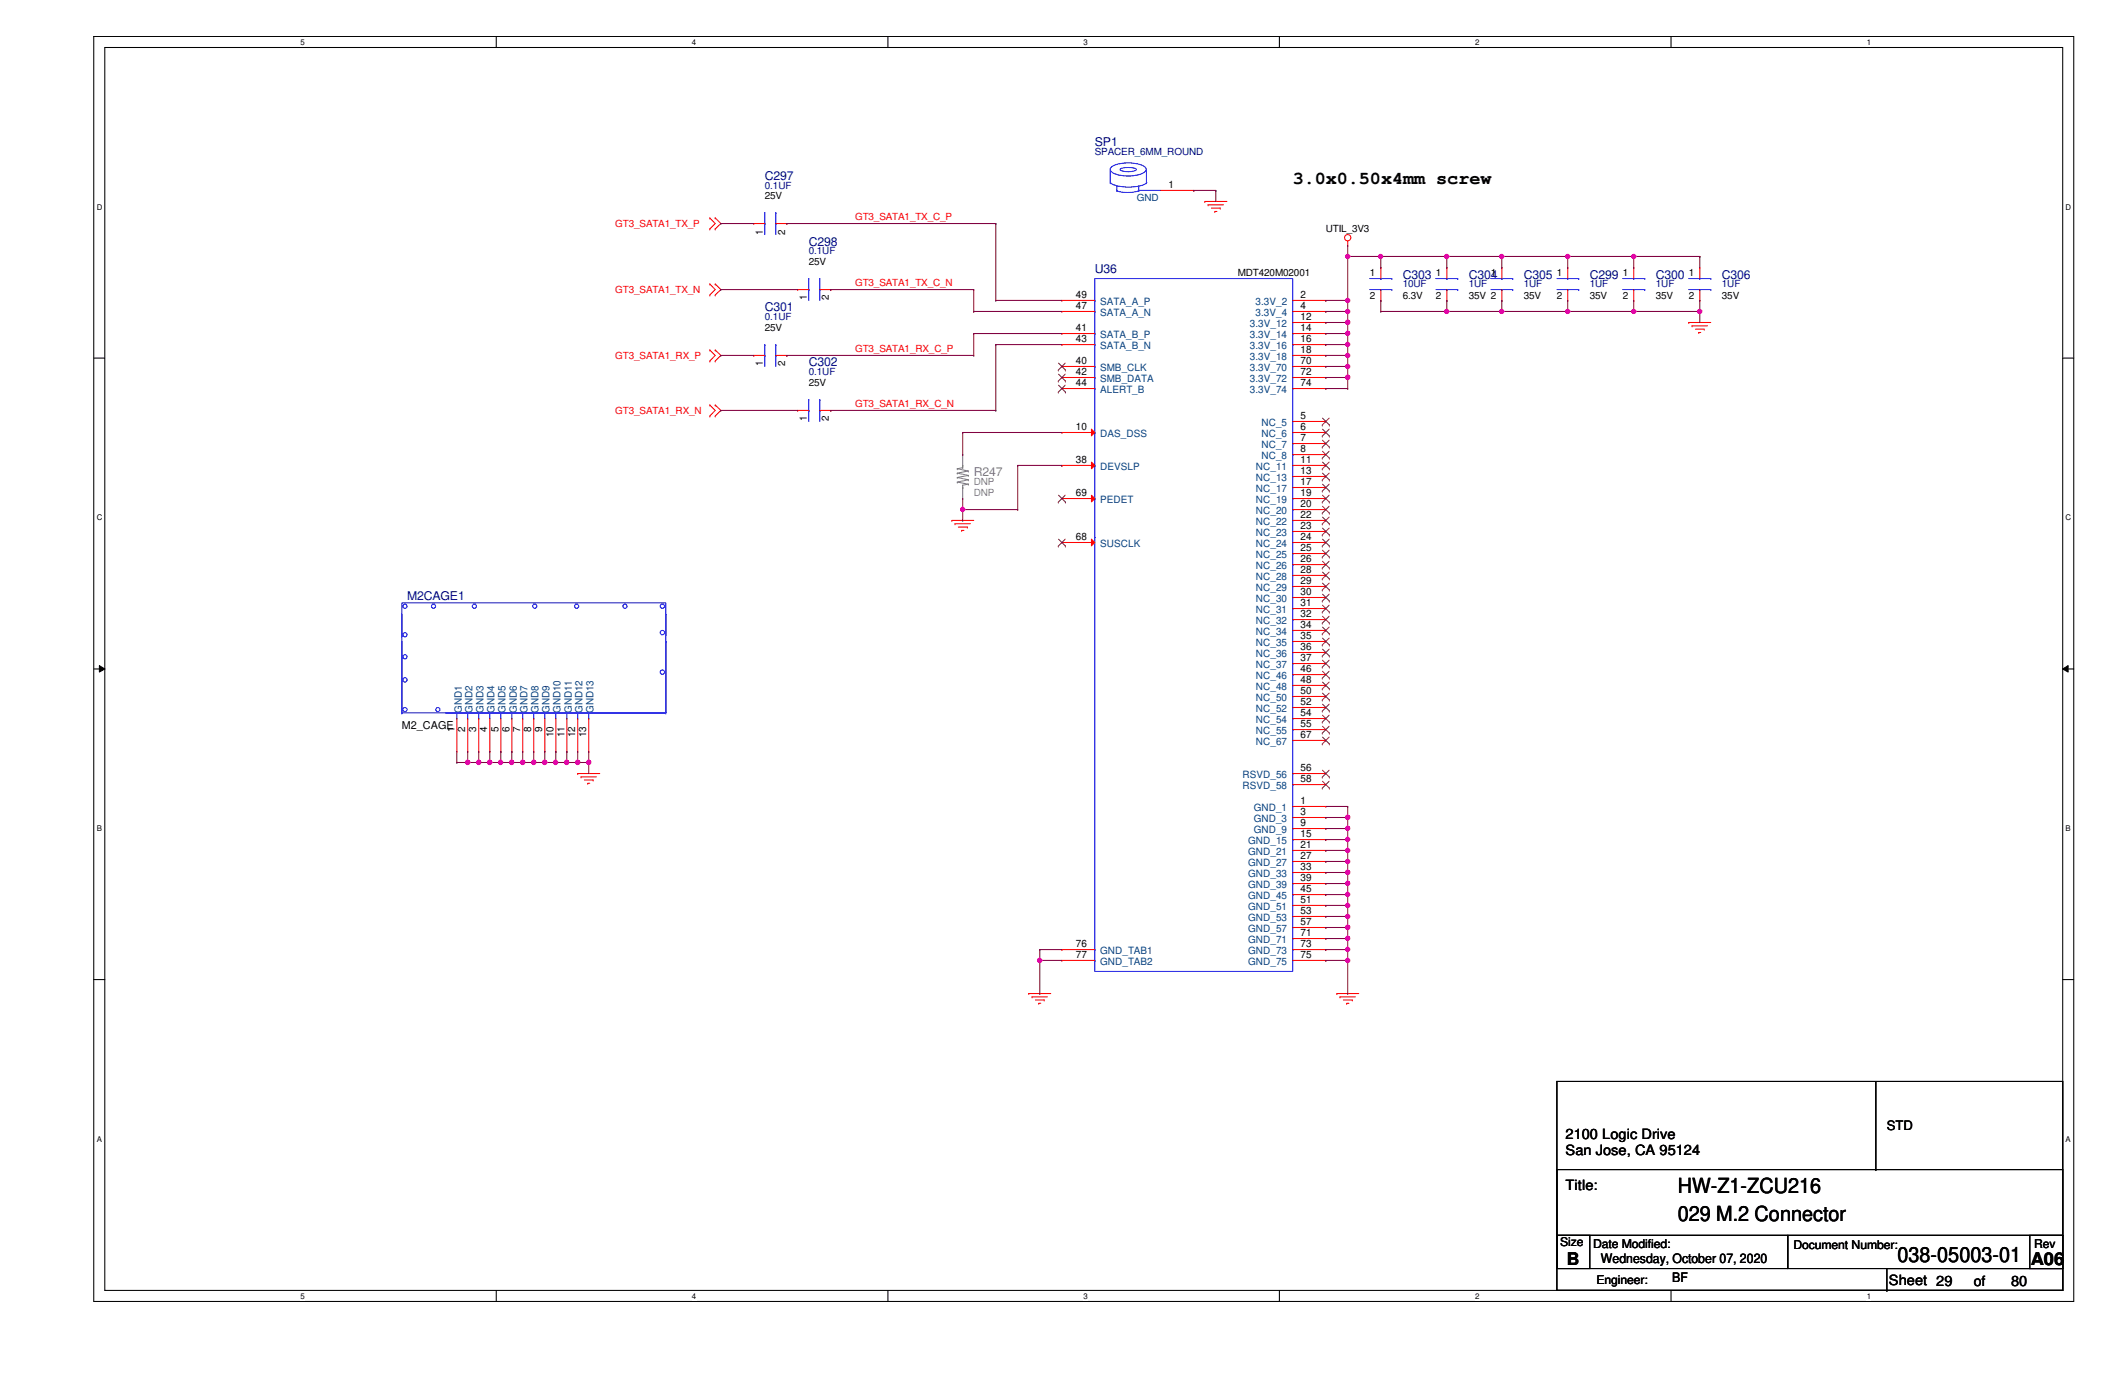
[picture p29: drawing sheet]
<svg xmlns="http://www.w3.org/2000/svg" width="432mm" height="279mm" viewBox="0 0 432 279" stroke-linecap="round" stroke-linejoin="round" font-family="sans-serif">
<defs><g id="words">
<g font-size="4.2">
<text x="340.9" y="242.4">HW-Z1-ZCU216</text>
<text x="340.9" y="248.2">029 M.2 Connector</text>
<text x="385.6" y="256.4">038-05003-01</text>
</g>
<text font-size="3.8" x="262.7" y="37.4">3.0x0.50x4mm screw</text>
<g font-size="3.6">
<text x="318.3" y="257">B</text>
<text x="412.7" y="257">A06</text>
</g>
<g font-size="2.9">
<text x="318.1" y="231.5">2100 Logic Drive</text>
<text x="318.1" y="234.7">San Jose, CA 95124</text>
<text x="318.1" y="241.8">Title:</text>
<text x="383.8" y="261">Sheet 29</text>
<text x="401.1" y="261.2">of</text>
<text x="408.6" y="261.2">80</text>
</g>
<g font-size="2.7">
<text x="383.4" y="229.5">STD</text>
<text x="325.3" y="256.6">Wednesday, October 07, 2020</text>
<text x="339.8" y="260.6">BF</text>
</g>
<g font-size="2.5" fill="#000080">
<text x="222.5" y="29.8">SP1</text>
<text x="155.4" y="36.5">C297</text>
<text x="164.3" y="49.9">C298</text>
<text x="222.5" y="55.5">U36</text>
<text x="285" y="56.6">C303</text>
<text x="298.4" y="56.6">C304</text>
<text x="309.6" y="56.6">C305</text>
<text x="323" y="56.6">C299</text>
<text x="336.5" y="56.6">C300</text>
<text x="349.9" y="56.6">C306</text>
<text x="155.4" y="63.3">C301</text>
<text x="164.3" y="74.5">C302</text>
<text x="82.8" y="121.9">M2CAGE1</text>
</g>
<text font-size="2.5" fill="#808080" x="197.9" y="96.8">R247</text>
<g font-size="2.5">
<text x="317" y="253.3">Size</text>
<text x="323.7" y="253.5">Date Modified:</text>
<text x="364.4" y="253.7">Document Number:</text>
<text x="413.3" y="253.5">Rev</text>
<text x="324.4" y="260.9">Engineer:</text>
</g>
<text font-size="2.2" x="81.7" y="148">M2_CAGE</text>
<g font-size="2" fill="#000080">
<text x="222.5" y="31.6">SPACER_6MM_ROUND</text>
<text x="155.4" y="38.3">0.1UF</text>
<text x="164.3" y="51.7">0.1UF</text>
<text x="285" y="58.4">10UF</text>
<text x="298.4" y="58.4">1UF</text>
<text x="309.6" y="58.4">1UF</text>
<text x="323" y="58.4">1UF</text>
<text x="336.5" y="58.4">1UF</text>
<text x="349.9" y="58.4">1UF</text>
<text x="155.4" y="65.1">0.1UF</text>
<text x="164.3" y="76.3">0.1UF</text>
</g>
<g font-size="2">
<text x="155.4" y="40.5">25V</text>
<text x="237.4" y="38.2">1</text>
<text x="155" y="47.7" transform="rotate(-90 155 47.7)">1</text>
<text x="159.5" y="47.7" transform="rotate(-90 159.5 47.7)">2</text>
<text x="269.4" y="47.2">UTIL_3V3</text>
<text x="164.3" y="53.9">25V</text>
<text x="251.5" y="56.2">MDT420M02001</text>
<text x="278.3" y="56.2">1</text>
<text x="291.8" y="56.2">1</text>
<text x="302.9" y="56.2">1</text>
<text x="316.4" y="56.2">1</text>
<text x="329.7" y="56.2">1</text>
<text x="343.2" y="56.2">1</text>
<text x="164" y="61" transform="rotate(-90 164 61)">1</text>
<text x="168.4" y="61" transform="rotate(-90 168.4 61)">2</text>
<text x="218.6" y="62.8">47</text>
<text x="218.6" y="60.5">49</text>
<text x="264.2" y="60.5">2</text>
<text x="264.2" y="62.8">4</text>
<text x="264.2" y="65">12</text>
<text x="278.3" y="60.7">2</text>
<text x="285" y="60.7">6.3V</text>
<text x="291.8" y="60.7">2</text>
<text x="298.4" y="60.7">35V 2</text>
<text x="309.6" y="60.7">35V</text>
<text x="316.4" y="60.7">2</text>
<text x="323" y="60.7">35V</text>
<text x="329.7" y="60.7">2</text>
<text x="336.5" y="60.7">35V</text>
<text x="343.2" y="60.7">2</text>
<text x="349.9" y="60.7">35V</text>
<text x="155.4" y="67.4">25V</text>
<text x="218.6" y="67.3">41</text>
<text x="218.6" y="69.5">43</text>
<text x="264.2" y="67.3">14</text>
<text x="264.2" y="69.5">16</text>
<text x="264.2" y="71.7">18</text>
<text x="155" y="74.5" transform="rotate(-90 155 74.5)">1</text>
<text x="159.5" y="74.5" transform="rotate(-90 159.5 74.5)">2</text>
<text x="218.6" y="74">40</text>
<text x="218.6" y="76.2">42</text>
<text x="264.2" y="74">70</text>
<text x="264.2" y="76.2">72</text>
<text x="164.3" y="78.5">25V</text>
<text x="218.6" y="78.4">44</text>
<text x="264.2" y="78.4">74</text>
<text x="164" y="85.6" transform="rotate(-90 164 85.6)">1</text>
<text x="168.4" y="85.6" transform="rotate(-90 168.4 85.6)">2</text>
<text x="218.6" y="87.4">10</text>
<text x="264.2" y="85.1">5</text>
<text x="264.2" y="87.4">6</text>
<text x="264.2" y="89.6">7</text>
<text x="218.6" y="94.1">38</text>
<text x="264.2" y="91.9">8</text>
<text x="264.2" y="94.1">11</text>
<text x="218.6" y="100.8">69</text>
<text x="264.2" y="96.3">13</text>
<text x="264.2" y="98.6">17</text>
<text x="264.2" y="100.8">19</text>
<text x="264.2" y="103">20</text>
<text x="264.2" y="105.2">22</text>
<text x="264.2" y="107.5">23</text>
<text x="218.6" y="109.7">68</text>
<text x="264.2" y="109.7">24</text>
<text x="264.2" y="112">25</text>
<text x="264.2" y="114.2">26</text>
<text x="264.2" y="116.4">28</text>
<text x="264.2" y="118.7">29</text>
<text x="264.2" y="120.9">30</text>
<text x="264.2" y="123.1">31</text>
<text x="264.2" y="125.4">32</text>
<text x="264.2" y="127.6">34</text>
<text x="264.2" y="129.8">35</text>
<text x="264.2" y="132.1">36</text>
<text x="264.2" y="134.3">37</text>
<text x="264.2" y="136.6">46</text>
<text x="264.2" y="138.8">48</text>
<text x="264.2" y="141">50</text>
<text x="264.2" y="143.3">52</text>
<text x="92.3" y="148.7" transform="rotate(-90 92.3 148.7)">1</text>
<text x="94.5" y="148.7" transform="rotate(-90 94.5 148.7)">2</text>
<text x="96.8" y="148.7" transform="rotate(-90 96.8 148.7)">3</text>
<text x="99" y="148.7" transform="rotate(-90 99 148.7)">4</text>
<text x="101.3" y="148.7" transform="rotate(-90 101.3 148.7)">5</text>
<text x="103.5" y="148.7" transform="rotate(-90 103.5 148.7)">6</text>
<text x="105.7" y="148.7" transform="rotate(-90 105.7 148.7)">7</text>
<text x="107.9" y="148.7" transform="rotate(-90 107.9 148.7)">8</text>
<text x="110.2" y="148.7" transform="rotate(-90 110.2 148.7)">9</text>
<text x="112.4" y="149.8" transform="rotate(-90 112.4 149.8)">10</text>
<text x="114.7" y="149.8" transform="rotate(-90 114.7 149.8)">11</text>
<text x="116.9" y="149.8" transform="rotate(-90 116.9 149.8)">12</text>
<text x="119.1" y="149.8" transform="rotate(-90 119.1 149.8)">13</text>
<text x="264.2" y="145.5">54</text>
<text x="264.2" y="147.7">55</text>
<text x="264.2" y="149.9">67</text>
<text x="264.2" y="156.7">56</text>
<text x="264.2" y="158.9">58</text>
<text x="264.2" y="163.4">1</text>
<text x="264.2" y="165.6">3</text>
<text x="264.2" y="167.9">9</text>
<text x="264.2" y="170.1">15</text>
<text x="264.2" y="172.3">21</text>
<text x="264.2" y="174.5">27</text>
<text x="264.2" y="176.8">33</text>
<text x="264.2" y="179">39</text>
<text x="264.2" y="181.3">45</text>
<text x="264.2" y="183.5">51</text>
<text x="264.2" y="185.7">53</text>
<text x="264.2" y="188">57</text>
<text x="264.2" y="190.2">71</text>
<text x="218.6" y="192.4">76</text>
<text x="218.6" y="194.6">77</text>
<text x="264.2" y="192.4">73</text>
<text x="264.2" y="194.6">75</text>
</g>
<g font-size="2" fill="#004080">
<text x="231" y="40.8">GND</text>
<text x="223.6" y="64.3">SATA_A_N</text>
<text x="223.6" y="62">SATA_A_P</text>
<text x="255.1" y="62">3.3V_2</text>
<text x="255.1" y="64.3">3.3V_4</text>
<text x="223.6" y="68.7">SATA_B_P</text>
<text x="223.6" y="71">SATA_B_N</text>
<text x="254" y="66.5">3.3V_12</text>
<text x="254" y="68.7">3.3V_14</text>
<text x="254" y="71">3.3V_16</text>
<text x="223.6" y="75.4">SMB_CLK</text>
<text x="223.6" y="77.7">SMB_DATA</text>
<text x="254" y="73.2">3.3V_18</text>
<text x="254" y="75.4">3.3V_70</text>
<text x="254" y="77.7">3.3V_72</text>
<text x="223.6" y="79.9">ALERT_B</text>
<text x="254" y="79.9">3.3V_74</text>
<text x="223.6" y="88.9">DAS_DSS</text>
<text x="256.3" y="86.6">NC_5</text>
<text x="256.3" y="88.9">NC_6</text>
<text x="223.6" y="95.5">DEVSLP</text>
<text x="255.2" y="95.5">NC_11</text>
<text x="256.3" y="91.1">NC_7</text>
<text x="256.3" y="93.3">NC_8</text>
<text x="255.2" y="97.8">NC_13</text>
<text x="255.2" y="100">NC_17</text>
<text x="223.6" y="102.3">PEDET</text>
<text x="255.2" y="102.3">NC_19</text>
<text x="255.2" y="104.5">NC_20</text>
<text x="255.2" y="106.7">NC_22</text>
<text x="223.6" y="111.2">SUSCLK</text>
<text x="255.2" y="109">NC_23</text>
<text x="255.2" y="111.2">NC_24</text>
<text x="255.2" y="113.5">NC_25</text>
<text x="255.2" y="115.7">NC_26</text>
<text x="255.2" y="117.9">NC_28</text>
<text x="255.2" y="120.1">NC_29</text>
<text x="255.2" y="122.4">NC_30</text>
<text x="255.2" y="124.6">NC_31</text>
<text x="255.2" y="126.9">NC_32</text>
<text x="255.2" y="129.1">NC_34</text>
<text x="255.2" y="131.3">NC_35</text>
<text x="255.2" y="133.6">NC_36</text>
<text x="255.2" y="135.8">NC_37</text>
<text x="255.2" y="138">NC_46</text>
<text x="255.2" y="140.2">NC_48</text>
<text x="255.2" y="142.5">NC_50</text>
<text x="93.8" y="144.9" transform="rotate(-90 93.8 144.9)">GND1</text>
<text x="96" y="144.9" transform="rotate(-90 96 144.9)">GND2</text>
<text x="98.3" y="144.9" transform="rotate(-90 98.3 144.9)">GND3</text>
<text x="100.5" y="144.9" transform="rotate(-90 100.5 144.9)">GND4</text>
<text x="102.7" y="144.9" transform="rotate(-90 102.7 144.9)">GND5</text>
<text x="105" y="144.9" transform="rotate(-90 105 144.9)">GND6</text>
<text x="107.2" y="144.9" transform="rotate(-90 107.2 144.9)">GND7</text>
<text x="109.4" y="144.9" transform="rotate(-90 109.4 144.9)">GND8</text>
<text x="111.7" y="144.9" transform="rotate(-90 111.7 144.9)">GND9</text>
<text x="113.9" y="144.9" transform="rotate(-90 113.9 144.9)">GND10</text>
<text x="116.2" y="144.9" transform="rotate(-90 116.2 144.9)">GND11</text>
<text x="118.4" y="144.9" transform="rotate(-90 118.4 144.9)">GND12</text>
<text x="120.6" y="144.9" transform="rotate(-90 120.6 144.9)">GND13</text>
<text x="255.2" y="144.7">NC_52</text>
<text x="255.2" y="147">NC_54</text>
<text x="255.2" y="149.2">NC_55</text>
<text x="255.2" y="151.4">NC_67</text>
<text x="252.5" y="158.2">RSVD_56</text>
<text x="252.5" y="160.4">RSVD_58</text>
<text x="254.8" y="164.8">GND_1</text>
<text x="254.8" y="167.1">GND_3</text>
<text x="253.6" y="171.6">GND_15</text>
<text x="253.6" y="173.8">GND_21</text>
<text x="254.8" y="169.3">GND_9</text>
<text x="253.6" y="176">GND_27</text>
<text x="253.6" y="178.3">GND_33</text>
<text x="253.6" y="180.5">GND_39</text>
<text x="253.6" y="182.8">GND_45</text>
<text x="253.6" y="185">GND_51</text>
<text x="253.6" y="187.2">GND_53</text>
<text x="253.6" y="189.4">GND_57</text>
<text x="253.6" y="191.7">GND_71</text>
<text x="223.6" y="193.9">GND_TAB1</text>
<text x="223.6" y="196.1">GND_TAB2</text>
<text x="253.6" y="193.9">GND_73</text>
<text x="253.6" y="196.1">GND_75</text>
</g>
<g font-size="2" fill="#f00">
<text x="125" y="46.1">GT3_SATA1_TX_P</text>
<text x="173.7" y="44.7">GT3_SATA1_TX_C_P</text>
<text x="125" y="59.5">GT3_SATA1_TX_N</text>
<text x="173.7" y="58.2">GT3_SATA1_TX_C_N</text>
<text x="173.7" y="71.5">GT3_SATA1_RX_C_P</text>
<text x="125" y="72.9">GT3_SATA1_RX_P</text>
<text x="173.7" y="82.7">GT3_SATA1_RX_C_N</text>
<text x="125" y="84.1">GT3_SATA1_RX_N</text>
</g>
<g font-size="2" fill="#808080">
<text x="197.9" y="98.6">DNP</text>
<text x="197.9" y="100.9">DNP</text>
</g>
<g font-size="1.6">
<text x="61" y="9.1">5</text>
<text x="140.6" y="9.1">4</text>
<text x="220.2" y="9.1">3</text>
<text x="299.7" y="9.1">2</text>
<text x="379.3" y="9.1">1</text>
<text x="19.6" y="42.6">D</text>
<text x="419.7" y="42.6">D</text>
<text x="19.6" y="105.7">C</text>
<text x="419.7" y="105.7">C</text>
<text x="19.6" y="168.9">B</text>
<text x="419.7" y="168.9">B</text>
<text x="19.6" y="232">A</text>
<text x="419.7" y="232">A</text>
<text x="61" y="263.9">5</text>
<text x="140.6" y="263.9">4</text>
<text x="220.2" y="263.9">3</text>
<text x="299.7" y="263.9">2</text>
<text x="379.3" y="263.9">1</text>
</g>
</g></defs>
<path d="M19.1 7.4h402.3v257.1h-402.3zM21.3 9.7h397.8v252.5h-397.8z" fill="none" stroke="#000" stroke-width=".21"/>
<g fill="#fff">
<path d="M61 7.7h.9v1.7h-.9z"/>
<path d="M61 262.5h.9v1.7h-.9z"/>
</g>
<path d="M100.8 7.4v2.3M100.8 262.2v2.3" fill="none" stroke="#000" stroke-width=".21"/>
<g fill="#fff">
<path d="M140.6 7.7h.9v1.7h-.9z"/>
<path d="M140.6 262.5h.9v1.7h-.9z"/>
</g>
<path d="M180.4 7.4v2.3M180.4 262.2v2.3" fill="none" stroke="#000" stroke-width=".21"/>
<g fill="#fff">
<path d="M220.2 7.7h.9v1.7h-.9z"/>
<path d="M220.2 262.5h.9v1.7h-.9z"/>
</g>
<path d="M260 7.4v2.3M260 262.2v2.3" fill="none" stroke="#000" stroke-width=".21"/>
<g fill="#fff">
<path d="M299.7 7.7h.9v1.7h-.9z"/>
<path d="M299.7 262.5h.9v1.7h-.9z"/>
</g>
<path d="M339.6 7.4v2.3M339.6 262.2v2.3" fill="none" stroke="#000" stroke-width=".21"/>
<g fill="#fff">
<path d="M379.3 7.7h.9v1.7h-.9z"/>
<path d="M379.3 262.5h.9v1.7h-.9z"/>
<path d="M19.6 41.2h1.2v1.8h-1.2z"/>
<path d="M419.7 41.2h1.2v1.8h-1.2z"/>
<path d="M19.6 104.3h1.2v1.8h-1.2z"/>
<path d="M419.7 104.3h1.2v1.8h-1.2z"/>
</g>
<path d="M19.1 72.8h2.2M419.1 72.8h2.3" fill="none" stroke="#000" stroke-width=".21"/>
<g fill="#fff">
<path d="M19.6 167.5h1.1v1.7h-1.1z"/>
<path d="M419.7 167.5h1.1v1.7h-1.1z"/>
</g>
<path d="M19.1 135.9h2.2M419.1 135.9h2.3" fill="none" stroke="#000" stroke-width=".21"/>
<path d="M20.2 135.3l1.1 .6-1.1 .7zM419.1 135.9l1.1-.6v1.3z" fill="#000"/>
<path d="M20.2 135.3l1.1 .6-1.1 .7zM419.1 135.9l1.1-.6v1.3z" fill="none" stroke="#000" stroke-width=".2"/>
<g fill="#fff">
<path d="M19.6 230.6h1.1v1.8h-1.1z"/>
<path d="M419.7 230.6h1.1v1.8h-1.1z"/>
</g>
<g fill="none" stroke="#000" stroke-width=".21">
<path d="M19.1 199.1h2.2M419.1 199.1h2.3M316.4 219.8h102.7v42.4h-102.7zM381.2 219.8v17.9M316.4 237.7h102.7v13.3h-102.7zM381.2 237.7h.1M316.4 251h46.9v6.8h-46.9zM316.4 251h6.6v6.8h-6.6zM363.3 251h55.8v6.8h-55.8zM383.4 257.8h35.7v4.4h-35.7zM412.5 251h6.6v6.8h-6.6zM316.4 262.2h67"/>
<path d="M383.4 262.2h.1"/>
</g>
<g fill="none" stroke="#f00" stroke-width=".21">
<path d="M235.9 38.7h6.7M242.6 38.7h.1M144.2 46.5h.1M144.2 44.3h.1M144.2 59.9h.1M144.2 57.7h.1M144.2 44.3l1.1 1.1-1.1 1.1M144.2 57.7l1.1 1.1-1.1 1.1M145.3 44.3h.1M145.3 46.5h.1M145.3 57.7h.1M145.3 59.9h.1"/>
<path d="M145.3 44.3l1.2 1.1-1.2 1.1M145.3 57.7l1.2 1.1-1.2 1.1M244.8 40.9h.1M244.8 40.9h4.5M245.5 41.6h.1M245.5 41.6h3.1M246.2 42.3h1.7M246.8 43h.1M246.8 43h.5M247.9 42.3h.1M273.9 49.9h.1M273.9 49v.9"/>
<path d="M294 54.4h.1M294 54.4v2.2M294 58.8v2.2M144.2 73.4h.1M144.2 71.1h.1M144.2 71.1l1.1 1.1-1.1 1.2M145.3 71.1h.1M145.3 73.4h.1M145.3 71.1l1.2 1.1-1.2 1.2M262.7 61h6.7M262.7 63.3h6.7M269.4 61h.1"/>
<path d="M269.4 63.3h.1M294 61h.1M343.2 65.5h.1M343.2 65.5h4.4M343.8 66.2h.1M343.8 66.2h3.2M344.5 66.9h1.8M345.2 67.6h.1M345.2 67.6h.4M346.3 66.9h.1M144.2 84.5h.1M144.2 82.3h.1"/>
<path d="M144.2 82.3l1.1 1.1-1.1 1.1M145.3 82.3h.1M145.3 84.5h.1M145.3 82.3l1.2 1.1-1.2 1.1M262.7 85.6h6.7M262.7 87.9h6.7M262.7 90.1h6.7M262.7 92.4h6.7M269.4 85.6h.1M269.4 87.9h.1M269.4 90.1h.1M269.4 92.4h.1"/>
<path d="M193.4 105.7h.1M193.4 105.7h4.5M194.1 106.4h.1M194.1 106.4h3.1M194.7 107.1h1.9M195.4 107.8h.1M195.4 107.8h.5M196.6 107.1h.1M117.4 157.2h.1M117.4 157.2h4.5M118.1 157.9h.1M118.1 157.9h3.1"/>
<path d="M118.7 158.5h1.8M119.4 159.2h.1M119.4 159.2h.4M120.5 158.5h.1M262.7 163.9h6.7M262.7 166.1h6.7M262.7 168.4h6.7M269.4 163.9h.1M269.4 166.1h.1M269.4 168.4h.1M209 201.9h.1M209 201.9h4.5"/>
<path d="M209.7 202.6h.1M209.7 202.6h3.2M210.4 203.2h1.8M211.1 203.9h.1M211.1 203.9h.4M212.2 203.2h.1M271.7 201.9h.1M271.7 201.9h4.4M272.3 202.6h.1M272.3 202.6h3.1M273 203.2h1.8M273.6 203.9h.1"/>
<path d="M273.6 203.9h.5M274.8 203.2h.1"/>
<circle cx="273.9" cy="48.3" r=".64"/>
</g>
<g fill="none" stroke="#00f" stroke-width=".21">
<path d="M225.6 37.1h.1M225.6 36.9a1.57 1.57 0 0 0 1.4 .9 9.4 9.4 0 0 0 5.8-.5l.2-.2M225.6 34.5v2.6M226 33.8a7.7 7.7 0 0 1 6.5 0l.4 .6a1.61 1.61 0 0 1-1.4 1.1 7.6 7.6 0 0 1-5.5-.5l-.4-.6zM226.9 38.7a5.9 5.9 0 0 0 4.5 0M226.9 38.7h.1M226.9 37.8v.9M227.7 34.3a4.6 4.6 0 0 1 3.1 0l.1 .2a3.5 3.5 0 0 1-3.3 0zM231.4 38.7h.1M231.4 37.8v.9M231.4 38.7h4.5M233 37.1h.1"/>
<path d="M233 34.5v2.6M222.5 56.6h40.2v140.8h-40.2zM291.8 58.8h4.4M291.8 56.6h4.4M294 58.8h.1M294 56.6h.1M296.2 58.8h.1M296.2 56.6h.1M222.5 61h.1M222.5 63.3h.1M222.5 79h.1M222.5 70h.1"/>
<path d="M222.5 76.7h.1M222.5 67.8h.1M222.5 74.5h.1M262.7 79h.1M262.7 76.7h.1M262.7 74.5h.1M262.7 72.2h.1M262.7 70h.1M262.7 67.8h.1M262.7 65.5h.1M262.7 63.3h.1M262.7 61h.1"/>
<path d="M222.5 94.6h.1M222.5 87.9h.1M262.7 99.1h.1M262.7 96.8h.1M262.7 94.6h.1M262.7 92.4h.1M262.7 90.1h.1M262.7 87.9h.1M262.7 85.6h.1M222.5 101.3h.1M222.5 109.1h.1M262.7 119.2h.1"/>
<path d="M262.7 116.9h.1M262.7 114.7h.1M262.7 112.5h.1M262.7 110.2h.1M262.7 108h.1M262.7 105.7h.1M262.7 103.5h.1M262.7 101.3h.1M262.7 139.3h.1M262.7 137.1h.1M262.7 134.8h.1M262.7 132.6h.1"/>
<path d="M262.7 130.3h.1M262.7 128.1h.1M262.7 125.9h.1M262.7 123.7h.1M262.7 121.4h.1M262.7 150.5h.1M262.7 159.4h.1M262.7 157.2h.1M262.7 148.3h.1M262.7 146h.1M262.7 143.8h.1M262.7 141.5h.1"/>
<path d="M262.7 179.5h.1M262.7 177.3h.1M262.7 175h.1M262.7 172.8h.1M262.7 170.6h.1M262.7 168.4h.1M262.7 166.1h.1M262.7 163.9h.1M222.5 195.2h.1M222.5 193h.1M262.7 195.2h.1M262.7 193h.1"/>
<path d="M262.7 190.7h.1M262.7 188.5h.1M262.7 186.2h.1M262.7 184h.1M262.7 181.8h.1"/>
</g>
<g fill="none" stroke="#804000" stroke-width=".2">
<path d="M268.7 86.4h.1M268.7 88.6h.1M268.7 90.8h.1M268.7 93.1h.1M268.7 85l1.4 1.4M268.7 87.2l1.4 1.4M268.7 89.4l1.4 1.4M268.7 91.7l1.4 1.4M270.1 85l-1.4 1.4M270.1 87.2l-1.4 1.4M270.1 89.4l-1.4 1.4M270.1 91.7l-1.4 1.4"/>
<path d="M270.1 86.4h.1M270.1 88.6h.1M270.1 90.8h.1M270.1 93.1h.1"/>
</g>
<path d="M221.8 87.2l.7 .7-.7 .7z" fill="#f00"/>
<g fill="none" stroke="#f00" stroke-width=".21">
<path d="M262.7 65.5h6.7M262.7 67.8h6.7M262.7 70h6.7M262.7 72.2h6.7M269.4 65.5h.1M269.4 67.8h.1M269.4 70h.1M269.4 72.2h.1M215.8 87.9h.1M215.8 87.9h6.7M221.8 87.2l.7 .7-.7 .7zM262.7 94.6h6.7"/>
<path d="M262.7 96.8h6.7M262.7 99.1h6.7M269.4 94.6h.1M269.4 96.8h.1M269.4 99.1h.1M262.7 101.3h6.7M262.7 103.5h6.7M262.7 105.7h6.7M262.7 108h6.7M262.7 110.2h6.7M262.7 112.5h6.7M262.7 114.7h6.7"/>
<path d="M262.7 116.9h6.7M262.7 119.2h6.7M269.4 101.3h.1M269.4 103.5h.1M269.4 105.7h.1M269.4 108h.1M269.4 110.2h.1M269.4 112.5h.1M269.4 114.7h.1M269.4 116.9h.1M269.4 119.2h.1M262.7 121.4h6.7"/>
<path d="M262.7 123.7h6.7M262.7 125.9h6.7M262.7 128.1h6.7M262.7 130.3h6.7M262.7 132.6h6.7M262.7 134.8h6.7M269.4 121.4h.1M269.4 123.7h.1M269.4 125.9h.1M269.4 128.1h.1M269.4 130.3h.1M269.4 132.6h.1"/>
<path d="M269.4 134.8h.1M262.7 170.6h6.7M262.7 172.8h6.7M262.7 175h6.7M262.7 177.3h6.7M269.4 170.6h.1M269.4 172.8h.1M269.4 175h.1M269.4 177.3h.1"/>
</g>
<g fill="none" stroke="#804000" stroke-width=".2">
<path d="M268.7 95.3h.1M268.7 97.5h.1M268.7 99.8h.1M268.7 93.9l1.4 1.4M268.7 96.1l1.4 1.4M268.7 98.4l1.4 1.4M270.1 93.9l-1.4 1.4M270.1 96.1l-1.4 1.4M270.1 98.4l-1.4 1.4M270.1 95.3h.1M270.1 97.5h.1M270.1 99.8h.1"/>
<path d="M268.7 102h.1M268.7 104.3h.1M268.7 106.5h.1M268.7 108.7h.1M268.7 111h.1M268.7 113.2h.1M268.7 115.4h.1M268.7 117.6h.1M268.7 119.9h.1M268.7 100.6l1.4 1.4M268.7 102.9l1.4 1.4M268.7 105.1l1.4 1.4"/>
<path d="M268.7 107.3l1.4 1.4M268.7 109.6l1.4 1.4M268.7 111.8l1.4 1.4M268.7 114l1.4 1.4M268.7 116.2l1.4 1.4M268.7 118.5l1.4 1.4M270.1 100.6l-1.4 1.4M270.1 102.9l-1.4 1.4M270.1 105.1l-1.4 1.4M270.1 107.3l-1.4 1.4M270.1 109.6l-1.4 1.4M270.1 111.8l-1.4 1.4"/>
<path d="M270.1 114l-1.4 1.4M270.1 116.2l-1.4 1.4M270.1 118.5l-1.4 1.4M270.1 102h.1M270.1 104.3h.1M270.1 106.5h.1M270.1 108.7h.1M270.1 111h.1M270.1 113.2h.1M270.1 115.4h.1M270.1 117.6h.1M270.1 119.9h.1"/>
<path d="M268.7 122.1h.1M268.7 124.4h.1M268.7 126.6h.1M268.7 128.8h.1M268.7 131.1h.1M268.7 133.3h.1M268.7 135.6h.1M268.7 120.7l1.4 1.4M268.7 123l1.4 1.4M268.7 125.2l1.4 1.4M268.7 127.4l1.4 1.4M268.7 129.7l1.4 1.4"/>
<path d="M268.7 131.9l1.4 1.4M268.7 134.2l1.4 1.4M270.1 120.7l-1.4 1.4M270.1 123l-1.4 1.4M270.1 125.2l-1.4 1.4M270.1 127.4l-1.4 1.4M270.1 129.7l-1.4 1.4M270.1 131.9l-1.4 1.4M270.1 134.2l-1.4 1.4M270.1 122.1h.1M270.1 124.4h.1M270.1 126.6h.1"/>
<path d="M270.1 128.8h.1M270.1 131.1h.1M270.1 133.3h.1M270.1 135.6h.1"/>
</g>
<path d="M221.8 93.9l.7 .7-.7 .6z" fill="#f00"/>
<g fill="none" stroke="#f00" stroke-width=".21">
<path d="M215.8 74.5h.1M215.8 67.8h.1M215.8 76.7h.1M215.8 70h.1M215.8 79h.1M215.8 63.3h.1M215.8 61h.1M215.8 74.5h6.7M215.8 67.8h6.7M215.8 76.7h6.7M215.8 70h6.7M215.8 79h6.7"/>
<path d="M215.8 63.3h6.7M215.8 61h6.7M215.8 94.6h.1M215.8 94.6h6.7M221.8 93.9l.7 .7-.7 .6zM262.7 137.1h6.7M262.7 139.3h6.7M269.4 137.1h.1M269.4 139.3h.1M262.7 141.5h6.7M262.7 143.8h6.7M262.7 146h6.7"/>
<path d="M262.7 148.3h6.7M262.7 157.2h6.7M262.7 159.4h6.7M262.7 150.5h6.7M269.4 141.5h.1M269.4 143.8h.1M269.4 146h.1M269.4 148.3h.1M269.4 157.2h.1M269.4 159.4h.1M269.4 150.5h.1M262.7 179.5h6.7"/>
<path d="M269.4 179.5h.1M262.7 181.8h6.7M262.7 184h6.7M262.7 186.2h6.7M262.7 188.5h6.7M269.4 181.8h.1M269.4 184h.1M269.4 186.2h.1M269.4 188.5h.1"/>
</g>
<g fill="none" stroke="#804000" stroke-width=".2">
<path d="M215.1 75.2h.1M215.1 77.4h.1M215.1 79.7h.1M215.1 73.8l1.4 1.4M215.1 76l1.4 1.4M215.1 78.3l1.4 1.4M216.5 73.8l-1.4 1.4M216.5 76l-1.4 1.4M216.5 78.3l-1.4 1.4M216.5 75.2h.1M216.5 77.4h.1M216.5 79.7h.1"/>
<path d="M268.7 137.8h.1M268.7 140h.1M268.7 136.4l1.4 1.4M268.7 138.6l1.4 1.4M270.1 136.4l-1.4 1.4M270.1 138.6l-1.4 1.4M270.1 137.8h.1M270.1 140h.1M268.7 142.2h.1M268.7 144.5h.1M268.7 146.7h.1M268.7 149h.1"/>
<path d="M268.7 157.9h.1M268.7 151.2h.1M268.7 140.8l1.4 1.4M268.7 143.1l1.4 1.4M268.7 145.3l1.4 1.4M268.7 147.6l1.4 1.4M268.7 156.5l1.4 1.4M268.7 158.7l1.4 1.4M268.7 149.8l1.4 1.4M270.1 140.8l-1.4 1.4M270.1 143.1l-1.4 1.4M270.1 145.3l-1.4 1.4"/>
<path d="M270.1 147.6l-1.4 1.4M270.1 156.5l-1.4 1.4M270.1 158.7l-1.4 1.4M270.1 149.8l-1.4 1.4M270.1 142.2h.1M270.1 144.5h.1M270.1 146.7h.1M270.1 149h.1M270.1 157.9h.1M270.1 151.2h.1M268.7 160.1h.1M270.1 160.1h.1"/>
</g>
<path d="M221.8 109.6l.7 .6-.7 .7z" fill="#f00"/>
<path d="M215.8 110.2h.1M215.8 110.2h6.7M221.8 109.6l.7 .6-.7 .7z" fill="none" stroke="#f00" stroke-width=".21"/>
<path d="M215.1 111h.1M215.1 109.6l1.4 1.4M216.5 109.6l-1.4 1.4M216.5 111h.1" fill="none" stroke="#804000" stroke-width=".2"/>
<path d="M221.8 100.6l.7 .7-.7 .7z" fill="#f00"/>
<g fill="none" stroke="#f00" stroke-width=".21">
<path d="M153.2 45.4h.1M153.2 45.4h2.2M157.6 45.4h2.3M159.9 45.4h.1M162.1 58.8h.1M162.1 58.8h2.2M166.6 58.8h2.2M168.8 58.8h.1M280.6 54.4h.1M280.6 54.4v2.2M280.6 58.8v2.2M305.2 54.4h.1"/>
<path d="M305.2 54.4v2.2M305.2 58.8v2.2M318.6 54.4h.1M318.6 54.4v2.2M318.6 58.8v2.2M332 54.4h.1M332 54.4v2.2M332 58.8v2.2M345.4 54.4h.1M345.4 54.4v2.2M345.4 58.8v2.2M153.2 72.2h.1"/>
<path d="M153.2 72.2h2.2M157.6 72.2h2.3M159.9 72.2h.1M262.7 74.5h6.7M262.7 76.7h6.7M262.7 79h6.7M269.4 74.5h.1M269.4 76.7h.1M269.4 79h.1M280.6 61h.1M305.2 61h.1M318.6 61h.1"/>
<path d="M332 61h.1M345.4 61h.1M162.1 83.4h.1M162.1 83.4h2.2M166.6 83.4h2.2M168.8 83.4h.1M215.8 101.3h.1M215.8 101.3h6.7M221.8 100.6l.7 .7-.7 .7zM92.8 152.7h.1M92.8 146v6.7M95 152.7h.1"/>
<path d="M95 146v6.7M97.3 152.7h.1M97.3 146v6.7M99.5 152.7h.1M99.5 146v6.7M101.8 152.7h.1M101.8 146v6.7M104 152.7h.1M104 146v6.7M106.2 152.7h.1M106.2 146v6.7M108.5 152.7h.1"/>
<path d="M108.5 146v6.7M110.7 152.7h.1M110.7 146v6.7M112.9 152.7h.1M112.9 146v6.7M115.2 152.7h.1M115.2 146v6.7M117.4 152.7h.1M117.4 146v6.7M119.6 152.7h.1M119.6 146v6.7M215.8 193h.1"/>
<path d="M215.8 195.2h.1M215.8 193h6.7M215.8 195.2h6.7M262.7 190.7h6.7M262.7 193h6.7M262.7 195.2h6.7M269.4 190.7h.1M269.4 193h.1M269.4 195.2h.1"/>
</g>
<path d="M215.1 102h.1M215.1 100.6l1.4 1.4M216.5 100.6l-1.4 1.4M216.5 102h.1" fill="none" stroke="#804000" stroke-width=".2"/>
<g fill="none" stroke="#00f" stroke-width=".21">
<path d="M155.4 45.4h.1M155.4 43.2h.1M155.4 43.2v4.5M157.6 45.4h.1M157.6 43.2h.1M157.6 43.2v4.5M164.3 58.8h.1M164.3 56.6h.1M164.3 56.6v4.4M166.6 58.8h.1M166.6 56.6h.1M166.6 56.6v4.4"/>
<path d="M278.3 58.8h4.5M278.3 56.6h4.5M280.6 58.8h.1M280.6 56.6h.1M282.8 58.8h.1M282.8 56.6h.1M302.9 58.8h4.5M302.9 56.6h4.5M305.2 58.8h.1M305.2 56.6h.1M307.4 58.8h.1M307.4 56.6h.1"/>
<path d="M316.4 58.8h4.4M316.4 56.6h4.4M318.6 58.8h.1M318.6 56.6h.1M320.8 58.8h.1M320.8 56.6h.1M329.7 58.8h4.5M329.7 56.6h4.5M332 58.8h.1M332 56.6h.1M334.2 58.8h.1M334.2 56.6h.1"/>
<path d="M343.2 58.8h4.4M343.2 56.6h4.4M345.4 58.8h.1M345.4 56.6h.1M347.6 58.8h.1M347.6 56.6h.1M155.4 72.2h.1M155.4 70h.1M155.4 70v4.5M157.6 72.2h.1M157.6 70h.1M157.6 70v4.5"/>
<path d="M164.3 83.4h.1M164.3 81.2h.1M164.3 81.2v4.4M166.6 83.4h.1M166.6 81.2h.1M166.6 81.2v4.4M81.7 122.5h53.6v22.4h-53.6zM81.7 129.2h.1M81.7 124.8v4.4M81.7 130.3v14.6M135.3 124.8h.1M135.3 130.3h.1"/>
<path d="M135.3 124.8v4.4M135.3 130.3v14.6M81.7 144.9h.1M90.6 144.9h44.7M92.8 146h.1M92.8 144.9v1.1M95 146h.1M95 144.9v1.1M97.3 146h.1M97.3 144.9v1.1M99.5 146h.1M99.5 144.9v1.1"/>
<path d="M101.8 146h.1M101.8 144.9v1.1M104 146h.1M104 144.9v1.1M106.2 146h.1M106.2 144.9v1.1M108.5 146h.1M108.5 144.9v1.1M110.7 146h.1M110.7 144.9v1.1M112.9 146h.1M112.9 144.9v1.1"/>
<path d="M115.2 146h.1M115.2 144.9v1.1M117.4 146h.1M117.4 144.9v1.1M119.6 146h.1M119.6 144.9v1.1M135.3 144.9h.1"/>
<circle cx="82.3" cy="138.1" r=".44"/>
<circle cx="82.3" cy="133.5" r=".43"/>
<circle cx="82.3" cy="129" r=".43"/>
<circle cx="82.3" cy="123.2" r=".43"/>
<circle cx="88.1" cy="123.2" r=".43"/>
<circle cx="96.4" cy="123.2" r=".43"/>
<circle cx="108.7" cy="123.2" r=".43"/>
<circle cx="117.2" cy="123.2" r=".43"/>
<circle cx="127" cy="123.2" r=".43"/>
<circle cx="134.6" cy="128.5" r=".45"/>
<circle cx="134.6" cy="136.6" r=".45"/>
<circle cx="134.6" cy="123.2" r=".44"/>
<circle cx="82.3" cy="144.2" r=".43"/>
<circle cx="89" cy="144.2" r=".43"/>
</g>
<g fill="none" stroke="#808080" stroke-width=".21">
<path d="M194.5 98h.1M194.5 97h.1M194.5 96.1h.1M194.5 95.2h.1M194.5 95.2l2.3 .5M194.5 98l2.3 .4M194.5 97l2.3 .5M194.5 96.1l2.3 .5M195.6 94.6h.1M195.6 99.1h.1M195.6 98.6h.1M195.6 95h.1"/>
<path d="M195.6 92.4h.1M195.6 92.4v2.6M195.6 98.6v2.7M195.6 95l-1.1 .2M196.8 95.7h.1M196.8 98.4h.1M196.8 97.5h.1M196.8 96.6h.1M196.8 98.4l-1.2 .2M196.8 97.5l-2.3 .5M196.8 96.6l-2.3 .4M196.8 95.7l-2.3 .4"/>
<path d="M195.6 101.3h.1"/>
</g>
<g fill="none" stroke="#800040" stroke-width=".21">
<path d="M146.5 45.4h.1M146.5 58.8h.1M146.5 58.8h15.6M146.5 45.4h6.7M159.9 45.4h.1M159.9 45.4h42.5M168.8 58.8h.1M168.8 58.8h29.1M197.9 58.8h.1M197.9 58.8v4.5M202.4 45.4h.1M202.4 45.4v15.6"/>
<path d="M146.5 72.2h.1M146.5 72.2h6.7M159.9 72.2h.1M159.9 72.2h38M197.9 63.3h.1M197.9 67.8h.1M197.9 72.2h.1M197.9 67.8v4.4M197.9 63.3h17.9M197.9 67.8h17.9M202.4 61h.1M202.4 70h.1"/>
<path d="M202.4 70v13.4M202.4 61h13.4M202.4 70h13.4M146.5 83.4h.1M146.5 83.4h15.6M168.8 83.4h.1M168.8 83.4h33.6M195.6 87.9h.1M195.6 92.4h.1M195.6 87.9v4.5M195.6 87.9h20.2M202.4 83.4h.1"/>
<path d="M195.6 103.5h.1M195.6 101.3v2.2M195.6 103.5h11.2M206.8 103.5h.1"/>
</g>
<circle cx="195.6" cy="103.5" r=".43" fill="#f0f"/>
<circle cx="195.6" cy="103.5" r=".43" fill="none" stroke="#f0f" stroke-width=".21"/>
<path d="M206.8 94.6h.1M206.8 94.6v8.9M206.8 94.6h9M215.8 94.6h.1M195.6 105.7h.1M195.6 103.5v2.2M211.3 193h.1M211.3 195.2h.1M211.3 193h4.5M211.3 193v2.2" fill="none" stroke="#800040" stroke-width=".21"/>
<circle cx="211.3" cy="195.2" r=".44" fill="#f0f"/>
<circle cx="211.3" cy="195.2" r=".44" fill="none" stroke="#f0f" stroke-width=".21"/>
<path d="M269.4 166.1h.1M269.4 163.9h4.5M269.4 166.1h4.5M273.9 163.9h.1M273.9 166.1h.1M273.9 163.9v2.2M211.3 195.2h.1M211.3 195.2h4.5M211.3 195.2v6.7M211.3 201.9h.1" fill="none" stroke="#800040" stroke-width=".21"/>
<circle cx="273.8" cy="166.1" r=".44" fill="#f0f"/>
<circle cx="273.8" cy="166.1" r=".44" fill="none" stroke="#f0f" stroke-width=".21"/>
<path d="M269.4 168.4h.1M269.4 168.4h4.5M273.9 168.4h.1M273.9 170.6h.1M273.9 166.1v4.5" fill="none" stroke="#800040" stroke-width=".21"/>
<circle cx="273.9" cy="168.3" r=".43" fill="#f0f"/>
<circle cx="273.9" cy="168.3" r=".43" fill="none" stroke="#f0f" stroke-width=".21"/>
<circle cx="273.9" cy="170.6" r=".43" fill="#f0f"/>
<circle cx="273.9" cy="170.6" r=".43" fill="none" stroke="#f0f" stroke-width=".21"/>
<path d="M269.4 170.6h.1M269.4 172.8h.1M269.4 170.6h4.5v2.2M269.4 172.8h4.5M273.9 172.8h.1" fill="none" stroke="#800040" stroke-width=".21"/>
<circle cx="273.9" cy="172.8" r=".43" fill="#f0f"/>
<circle cx="273.9" cy="172.8" r=".43" fill="none" stroke="#f0f" stroke-width=".21"/>
<path d="M269.4 175h.1M269.4 175h4.5M273.9 175h.1M273.9 172.8v2.2" fill="none" stroke="#800040" stroke-width=".21"/>
<circle cx="273.9" cy="175" r=".43" fill="#f0f"/>
<circle cx="273.9" cy="175" r=".43" fill="none" stroke="#f0f" stroke-width=".21"/>
<path d="M269.4 179.5h.1M269.4 179.5h4.5M273.9 177.3h.1M273.9 175v2.3" fill="none" stroke="#800040" stroke-width=".21"/>
<circle cx="273.9" cy="179.5" r=".43" fill="#f0f"/>
<circle cx="273.9" cy="179.5" r=".43" fill="none" stroke="#f0f" stroke-width=".21"/>
<path d="M273.9 179.5v2.3M269.4 181.8h.1M269.4 181.8h4.5M273.9 181.8h.1" fill="none" stroke="#800040" stroke-width=".21"/>
<circle cx="273.9" cy="181.7" r=".43" fill="#f0f"/>
<circle cx="273.9" cy="181.7" r=".43" fill="none" stroke="#f0f" stroke-width=".21"/>
<path d="M269.4 184h.1M269.4 184h4.5M273.9 184h.1M273.9 181.8v2.2" fill="none" stroke="#800040" stroke-width=".21"/>
<circle cx="273.9" cy="184" r=".43" fill="#f0f"/>
<circle cx="273.9" cy="184" r=".43" fill="none" stroke="#f0f" stroke-width=".21"/>
<path d="M269.4 186.2h.1M269.4 186.2h4.5M273.9 186.2h.1M273.9 184v2.2" fill="none" stroke="#800040" stroke-width=".21"/>
<circle cx="273.9" cy="186.2" r=".43" fill="#f0f"/>
<circle cx="273.9" cy="186.2" r=".43" fill="none" stroke="#f0f" stroke-width=".21"/>
<path d="M269.4 188.5h.1M269.4 188.5h4.5M273.9 188.5h.1M273.9 186.2v2.3" fill="none" stroke="#800040" stroke-width=".21"/>
<circle cx="273.8" cy="188.4" r=".44" fill="#f0f"/>
<circle cx="273.8" cy="188.4" r=".44" fill="none" stroke="#f0f" stroke-width=".21"/>
<path d="M269.4 190.7h.1M269.4 190.7h4.5M273.9 190.7h.1M273.9 188.5v2.2" fill="none" stroke="#800040" stroke-width=".21"/>
<circle cx="273.9" cy="190.7" r=".43" fill="#f0f"/>
<circle cx="273.9" cy="190.7" r=".43" fill="none" stroke="#f0f" stroke-width=".21"/>
<path d="M269.4 193h.1M269.4 193h4.5M273.9 193h.1M273.9 190.7v2.3" fill="none" stroke="#800040" stroke-width=".21"/>
<circle cx="273.9" cy="192.9" r=".43" fill="#f0f"/>
<circle cx="273.9" cy="192.9" r=".43" fill="none" stroke="#f0f" stroke-width=".21"/>
<path d="M269.4 195.2h.1M269.4 195.2h4.5M273.9 195.2h.1M273.9 193v2.2" fill="none" stroke="#800040" stroke-width=".21"/>
<circle cx="273.9" cy="195.2" r=".43" fill="#f0f"/>
<circle cx="273.9" cy="195.2" r=".43" fill="none" stroke="#f0f" stroke-width=".21"/>
<path d="M269.4 177.3h.1M269.4 177.3h4.5M273.9 195.2v6.7M273.9 201.9h.1" fill="none" stroke="#800040" stroke-width=".21"/>
<circle cx="273.8" cy="177.3" r=".44" fill="#f0f"/>
<circle cx="273.8" cy="177.3" r=".44" fill="none" stroke="#f0f" stroke-width=".21"/>
<path d="M273.9 52.1h.1M273.9 49.9v2.2M269.4 79h.1M269.4 76.7h.1M269.4 79h4.5M269.4 76.7h4.5M273.9 179.5h.1M273.9 177.3v2.2" fill="none" stroke="#800040" stroke-width=".21"/>
<circle cx="273.8" cy="76.7" r=".44" fill="#f0f"/>
<circle cx="273.8" cy="76.7" r=".44" fill="none" stroke="#f0f" stroke-width=".21"/>
<path d="M269.4 74.5h.1M269.4 72.2h.1M269.4 72.2h4.5v6.8M269.4 74.5h4.5M273.9 79h.1M273.9 76.7h.1M273.9 74.5h.1" fill="none" stroke="#800040" stroke-width=".21"/>
<circle cx="273.9" cy="72.2" r=".43" fill="#f0f"/>
<circle cx="273.9" cy="72.2" r=".43" fill="none" stroke="#f0f" stroke-width=".21"/>
<circle cx="273.9" cy="74.5" r=".43" fill="#f0f"/>
<circle cx="273.9" cy="74.5" r=".43" fill="none" stroke="#f0f" stroke-width=".21"/>
<path d="M269.4 70h.1M269.4 70h4.5" fill="none" stroke="#800040" stroke-width=".21"/>
<circle cx="273.9" cy="70" r=".43" fill="#f0f"/>
<circle cx="273.9" cy="70" r=".43" fill="none" stroke="#f0f" stroke-width=".21"/>
<path d="M269.4 67.8h.1M269.4 67.8h4.5M273.9 72.2h.1M273.9 70v2.2" fill="none" stroke="#800040" stroke-width=".21"/>
<circle cx="273.9" cy="67.7" r=".43" fill="#f0f"/>
<circle cx="273.9" cy="67.7" r=".43" fill="none" stroke="#f0f" stroke-width=".21"/>
<path d="M269.4 65.5h.1M269.4 65.5h4.5M273.9 70h.1M273.9 67.8v2.2" fill="none" stroke="#800040" stroke-width=".21"/>
<circle cx="273.8" cy="65.5" r=".44" fill="#f0f"/>
<circle cx="273.8" cy="65.5" r=".44" fill="none" stroke="#f0f" stroke-width=".21"/>
<path d="M269.4 63.3h.1M269.4 63.3h4.5M273.9 67.8h.1M273.9 65.5v2.3" fill="none" stroke="#800040" stroke-width=".21"/>
<circle cx="273.9" cy="63.3" r=".43" fill="#f0f"/>
<circle cx="273.9" cy="63.3" r=".43" fill="none" stroke="#f0f" stroke-width=".21"/>
<path d="M269.4 61h.1M269.4 61h4.5M273.9 65.5h.1M273.9 63.3v2.2" fill="none" stroke="#800040" stroke-width=".21"/>
<circle cx="273.9" cy="61" r=".43" fill="#f0f"/>
<circle cx="273.9" cy="61" r=".43" fill="none" stroke="#f0f" stroke-width=".21"/>
<path d="M280.6 52.1h.1M280.6 52.1h-6.7v11.2M345.4 52.1h.1M345.4 52.1v2.3M273.9 63.3h.1M273.9 61h.1" fill="none" stroke="#800040" stroke-width=".21"/>
<circle cx="273.9" cy="52.1" r=".43" fill="#f0f"/>
<circle cx="273.9" cy="52.1" r=".43" fill="none" stroke="#f0f" stroke-width=".21"/>
<path d="M280.6 61h.1M280.6 63.3h.1M280.6 61v2.3M280.6 63.3h13.4M332 61h.1M332 63.3h.1M332 61v2.3M345.4 61h.1M345.4 61v2.3h-13.4" fill="none" stroke="#800040" stroke-width=".21"/>
<circle cx="345.4" cy="63.3" r=".44" fill="#f0f"/>
<circle cx="345.4" cy="63.3" r=".44" fill="none" stroke="#f0f" stroke-width=".21"/>
<path d="M318.6 61h.1M318.6 63.3h.1M318.6 61v2.3M318.6 63.3h13.4" fill="none" stroke="#800040" stroke-width=".21"/>
<circle cx="332" cy="63.3" r=".43" fill="#f0f"/>
<circle cx="332" cy="63.3" r=".43" fill="none" stroke="#f0f" stroke-width=".21"/>
<circle cx="318.6" cy="63.3" r=".43" fill="#f0f"/>
<circle cx="318.6" cy="63.3" r=".43" fill="none" stroke="#f0f" stroke-width=".21"/>
<path d="M294 61h.1M294 63.3h.1M294 63.3h24.6M294 61v2.3M305.2 61h.1M305.2 63.3h.1M305.2 61v2.3" fill="none" stroke="#800040" stroke-width=".21"/>
<circle cx="305.1" cy="63.3" r=".43" fill="#f0f"/>
<circle cx="305.1" cy="63.3" r=".43" fill="none" stroke="#f0f" stroke-width=".21"/>
<circle cx="294" cy="63.3" r=".43" fill="#f0f"/>
<circle cx="294" cy="63.3" r=".43" fill="none" stroke="#f0f" stroke-width=".21"/>
<path d="M318.6 54.4h.1M332 54.4h.1M332 52.1h.1M332 52.1v2.3M345.4 52.1h.1M345.4 52.1h-26.8v2.3M345.4 63.3h.1M345.4 63.3v2.2" fill="none" stroke="#800040" stroke-width=".21"/>
<circle cx="318.6" cy="52.1" r=".43" fill="#f0f"/>
<circle cx="318.6" cy="52.1" r=".43" fill="none" stroke="#f0f" stroke-width=".21"/>
<circle cx="332" cy="52.1" r=".43" fill="#f0f"/>
<circle cx="332" cy="52.1" r=".43" fill="none" stroke="#f0f" stroke-width=".21"/>
<path d="M294 54.4h.1M305.2 54.4h.1M305.2 52.1h.1M305.2 52.1v2.3M318.6 52.1h.1M318.6 52.1h-24.6v2.3" fill="none" stroke="#800040" stroke-width=".21"/>
<circle cx="294" cy="52.1" r=".43" fill="#f0f"/>
<circle cx="294" cy="52.1" r=".43" fill="none" stroke="#f0f" stroke-width=".21"/>
<circle cx="305.1" cy="52.1" r=".43" fill="#f0f"/>
<circle cx="305.1" cy="52.1" r=".43" fill="none" stroke="#f0f" stroke-width=".21"/>
<path d="M280.6 54.4h.1M280.6 52.1v2.3" fill="none" stroke="#800040" stroke-width=".21"/>
<circle cx="280.5" cy="52.1" r=".43" fill="#f0f"/>
<circle cx="280.5" cy="52.1" r=".43" fill="none" stroke="#f0f" stroke-width=".21"/>
<path d="M280.6 52.1h13.4M294 52.1h.1M92.8 154.9h.1M92.8 152.7v2.2M92.8 154.9h2.2M95 154.9h.1M119.6 152.7h.1M119.6 152.7v2.2" fill="none" stroke="#800040" stroke-width=".21"/>
<circle cx="119.6" cy="154.9" r=".44" fill="#f0f"/>
<circle cx="119.6" cy="154.9" r=".44" fill="none" stroke="#f0f" stroke-width=".21"/>
<path d="M117.4 154.9h.1M117.4 152.7v2.2M119.6 154.9h.1M119.6 154.9v2.3" fill="none" stroke="#800040" stroke-width=".21"/>
<circle cx="117.4" cy="154.9" r=".44" fill="#f0f"/>
<circle cx="117.4" cy="154.9" r=".44" fill="none" stroke="#f0f" stroke-width=".21"/>
<path d="M115.2 152.7h.1M115.2 152.7v2.2M117.4 154.9h2.2M119.6 154.9h.1" fill="none" stroke="#800040" stroke-width=".21"/>
<circle cx="115.1" cy="154.9" r=".44" fill="#f0f"/>
<circle cx="115.1" cy="154.9" r=".44" fill="none" stroke="#f0f" stroke-width=".21"/>
<path d="M95 152.7h.1M95 152.7v2.2h2.3M97.3 154.9h.1M115.2 154.9h2.2M117.4 154.9h.1" fill="none" stroke="#800040" stroke-width=".21"/>
<circle cx="95" cy="154.9" r=".44" fill="#f0f"/>
<circle cx="95" cy="154.9" r=".44" fill="none" stroke="#f0f" stroke-width=".21"/>
<circle cx="97.3" cy="154.9" r=".44" fill="#f0f"/>
<circle cx="97.3" cy="154.9" r=".44" fill="none" stroke="#f0f" stroke-width=".21"/>
<path d="M97.3 152.7h.1M97.3 152.7v2.2h2.2M99.5 154.9h.1M99.5 152.7h.1M99.5 152.7v2.2" fill="none" stroke="#800040" stroke-width=".21"/>
<circle cx="99.5" cy="154.9" r=".45" fill="#f0f"/>
<circle cx="99.5" cy="154.9" r=".45" fill="none" stroke="#f0f" stroke-width=".21"/>
<path d="M99.5 154.9h2.3M101.8 154.9h.1M101.8 152.7h.1M101.8 152.7v2.2" fill="none" stroke="#800040" stroke-width=".21"/>
<circle cx="101.7" cy="154.9" r=".44" fill="#f0f"/>
<circle cx="101.7" cy="154.9" r=".44" fill="none" stroke="#f0f" stroke-width=".21"/>
<path d="M101.8 154.9h2.2M104 154.9h.1M104 152.7h.1M104 152.7v2.2" fill="none" stroke="#800040" stroke-width=".21"/>
<circle cx="104" cy="154.9" r=".44" fill="#f0f"/>
<circle cx="104" cy="154.9" r=".44" fill="none" stroke="#f0f" stroke-width=".21"/>
<path d="M104 154.9h2.2M106.2 154.9h.1M106.2 152.7h.1M106.2 152.7v2.2" fill="none" stroke="#800040" stroke-width=".21"/>
<circle cx="106.2" cy="154.9" r=".44" fill="#f0f"/>
<circle cx="106.2" cy="154.9" r=".44" fill="none" stroke="#f0f" stroke-width=".21"/>
<path d="M106.2 154.9h2.3M108.5 154.9h.1M108.5 152.7h.1M108.5 152.7v2.2" fill="none" stroke="#800040" stroke-width=".21"/>
<circle cx="108.4" cy="154.9" r=".44" fill="#f0f"/>
<circle cx="108.4" cy="154.9" r=".44" fill="none" stroke="#f0f" stroke-width=".21"/>
<path d="M108.5 154.9h2.2M110.7 154.9h.1M110.7 152.7h.1M110.7 152.7v2.2" fill="none" stroke="#800040" stroke-width=".21"/>
<circle cx="110.7" cy="154.9" r=".45" fill="#f0f"/>
<circle cx="110.7" cy="154.9" r=".45" fill="none" stroke="#f0f" stroke-width=".21"/>
<path d="M110.7 154.9h2.2M112.9 154.9h.1M112.9 152.7h.1M112.9 152.7v2.2" fill="none" stroke="#800040" stroke-width=".21"/>
<circle cx="112.9" cy="154.9" r=".44" fill="#f0f"/>
<circle cx="112.9" cy="154.9" r=".44" fill="none" stroke="#f0f" stroke-width=".21"/>
<path d="M242.6 38.7h.1M242.6 38.7h4.5M247.1 38.7h.1M247.1 38.7v2.2M112.9 154.9h2.3M115.2 154.9h.1" fill="none" stroke="#800040" stroke-width=".21"/>
<circle cx="195.6" cy="103.5" r=".43" fill="#f0f"/>
<circle cx="195.6" cy="103.5" r=".43" fill="none" stroke="#f0f" stroke-width=".21"/>
<circle cx="211.3" cy="195.2" r=".44" fill="#f0f"/>
<circle cx="211.3" cy="195.2" r=".44" fill="none" stroke="#f0f" stroke-width=".21"/>
<circle cx="273.8" cy="166.1" r=".44" fill="#f0f"/>
<circle cx="273.8" cy="166.1" r=".44" fill="none" stroke="#f0f" stroke-width=".21"/>
<circle cx="273.9" cy="168.3" r=".43" fill="#f0f"/>
<circle cx="273.9" cy="168.3" r=".43" fill="none" stroke="#f0f" stroke-width=".21"/>
<circle cx="273.9" cy="170.6" r=".43" fill="#f0f"/>
<circle cx="273.9" cy="170.6" r=".43" fill="none" stroke="#f0f" stroke-width=".21"/>
<circle cx="273.9" cy="172.8" r=".43" fill="#f0f"/>
<circle cx="273.9" cy="172.8" r=".43" fill="none" stroke="#f0f" stroke-width=".21"/>
<circle cx="273.9" cy="175" r=".43" fill="#f0f"/>
<circle cx="273.9" cy="175" r=".43" fill="none" stroke="#f0f" stroke-width=".21"/>
<circle cx="273.9" cy="179.5" r=".43" fill="#f0f"/>
<circle cx="273.9" cy="179.5" r=".43" fill="none" stroke="#f0f" stroke-width=".21"/>
<circle cx="273.9" cy="181.7" r=".43" fill="#f0f"/>
<circle cx="273.9" cy="181.7" r=".43" fill="none" stroke="#f0f" stroke-width=".21"/>
<circle cx="273.9" cy="184" r=".43" fill="#f0f"/>
<circle cx="273.9" cy="184" r=".43" fill="none" stroke="#f0f" stroke-width=".21"/>
<circle cx="273.9" cy="186.2" r=".43" fill="#f0f"/>
<circle cx="273.9" cy="186.2" r=".43" fill="none" stroke="#f0f" stroke-width=".21"/>
<circle cx="273.8" cy="188.4" r=".44" fill="#f0f"/>
<circle cx="273.8" cy="188.4" r=".44" fill="none" stroke="#f0f" stroke-width=".21"/>
<circle cx="273.9" cy="190.7" r=".43" fill="#f0f"/>
<circle cx="273.9" cy="190.7" r=".43" fill="none" stroke="#f0f" stroke-width=".21"/>
<circle cx="273.9" cy="192.9" r=".43" fill="#f0f"/>
<circle cx="273.9" cy="192.9" r=".43" fill="none" stroke="#f0f" stroke-width=".21"/>
<circle cx="273.9" cy="195.2" r=".43" fill="#f0f"/>
<circle cx="273.9" cy="195.2" r=".43" fill="none" stroke="#f0f" stroke-width=".21"/>
<circle cx="273.8" cy="177.3" r=".44" fill="#f0f"/>
<circle cx="273.8" cy="177.3" r=".44" fill="none" stroke="#f0f" stroke-width=".21"/>
<circle cx="273.8" cy="76.7" r=".44" fill="#f0f"/>
<circle cx="273.8" cy="76.7" r=".44" fill="none" stroke="#f0f" stroke-width=".21"/>
<circle cx="273.9" cy="72.2" r=".43" fill="#f0f"/>
<circle cx="273.9" cy="72.2" r=".43" fill="none" stroke="#f0f" stroke-width=".21"/>
<circle cx="273.9" cy="74.5" r=".43" fill="#f0f"/>
<circle cx="273.9" cy="74.5" r=".43" fill="none" stroke="#f0f" stroke-width=".21"/>
<circle cx="273.9" cy="70" r=".43" fill="#f0f"/>
<circle cx="273.9" cy="70" r=".43" fill="none" stroke="#f0f" stroke-width=".21"/>
<circle cx="273.9" cy="67.7" r=".43" fill="#f0f"/>
<circle cx="273.9" cy="67.7" r=".43" fill="none" stroke="#f0f" stroke-width=".21"/>
<circle cx="273.8" cy="65.5" r=".44" fill="#f0f"/>
<circle cx="273.8" cy="65.5" r=".44" fill="none" stroke="#f0f" stroke-width=".21"/>
<circle cx="273.9" cy="63.3" r=".43" fill="#f0f"/>
<circle cx="273.9" cy="63.3" r=".43" fill="none" stroke="#f0f" stroke-width=".21"/>
<circle cx="273.9" cy="61" r=".43" fill="#f0f"/>
<circle cx="273.9" cy="61" r=".43" fill="none" stroke="#f0f" stroke-width=".21"/>
<circle cx="273.9" cy="52.1" r=".43" fill="#f0f"/>
<circle cx="273.9" cy="52.1" r=".43" fill="none" stroke="#f0f" stroke-width=".21"/>
<circle cx="345.4" cy="63.3" r=".44" fill="#f0f"/>
<circle cx="345.4" cy="63.3" r=".44" fill="none" stroke="#f0f" stroke-width=".21"/>
<circle cx="332" cy="63.3" r=".43" fill="#f0f"/>
<circle cx="332" cy="63.3" r=".43" fill="none" stroke="#f0f" stroke-width=".21"/>
<circle cx="318.6" cy="63.3" r=".43" fill="#f0f"/>
<circle cx="318.6" cy="63.3" r=".43" fill="none" stroke="#f0f" stroke-width=".21"/>
<circle cx="305.1" cy="63.3" r=".43" fill="#f0f"/>
<circle cx="305.1" cy="63.3" r=".43" fill="none" stroke="#f0f" stroke-width=".21"/>
<circle cx="294" cy="63.3" r=".43" fill="#f0f"/>
<circle cx="294" cy="63.3" r=".43" fill="none" stroke="#f0f" stroke-width=".21"/>
<circle cx="318.6" cy="52.1" r=".43" fill="#f0f"/>
<circle cx="318.6" cy="52.1" r=".43" fill="none" stroke="#f0f" stroke-width=".21"/>
<circle cx="332" cy="52.1" r=".43" fill="#f0f"/>
<circle cx="332" cy="52.1" r=".43" fill="none" stroke="#f0f" stroke-width=".21"/>
<circle cx="294" cy="52.1" r=".43" fill="#f0f"/>
<circle cx="294" cy="52.1" r=".43" fill="none" stroke="#f0f" stroke-width=".21"/>
<circle cx="305.1" cy="52.1" r=".43" fill="#f0f"/>
<circle cx="305.1" cy="52.1" r=".43" fill="none" stroke="#f0f" stroke-width=".21"/>
<circle cx="280.5" cy="52.1" r=".43" fill="#f0f"/>
<circle cx="280.5" cy="52.1" r=".43" fill="none" stroke="#f0f" stroke-width=".21"/>
<circle cx="119.6" cy="154.9" r=".44" fill="#f0f"/>
<circle cx="119.6" cy="154.9" r=".44" fill="none" stroke="#f0f" stroke-width=".21"/>
<circle cx="117.4" cy="154.9" r=".44" fill="#f0f"/>
<circle cx="117.4" cy="154.9" r=".44" fill="none" stroke="#f0f" stroke-width=".21"/>
<circle cx="115.1" cy="154.9" r=".44" fill="#f0f"/>
<circle cx="115.1" cy="154.9" r=".44" fill="none" stroke="#f0f" stroke-width=".21"/>
<circle cx="95" cy="154.9" r=".44" fill="#f0f"/>
<circle cx="95" cy="154.9" r=".44" fill="none" stroke="#f0f" stroke-width=".21"/>
<circle cx="97.3" cy="154.9" r=".44" fill="#f0f"/>
<circle cx="97.3" cy="154.9" r=".44" fill="none" stroke="#f0f" stroke-width=".21"/>
<circle cx="99.5" cy="154.9" r=".45" fill="#f0f"/>
<circle cx="99.5" cy="154.9" r=".45" fill="none" stroke="#f0f" stroke-width=".21"/>
<circle cx="101.7" cy="154.9" r=".44" fill="#f0f"/>
<circle cx="101.7" cy="154.9" r=".44" fill="none" stroke="#f0f" stroke-width=".21"/>
<circle cx="104" cy="154.9" r=".44" fill="#f0f"/>
<circle cx="104" cy="154.9" r=".44" fill="none" stroke="#f0f" stroke-width=".21"/>
<circle cx="106.2" cy="154.9" r=".44" fill="#f0f"/>
<circle cx="106.2" cy="154.9" r=".44" fill="none" stroke="#f0f" stroke-width=".21"/>
<circle cx="108.4" cy="154.9" r=".44" fill="#f0f"/>
<circle cx="108.4" cy="154.9" r=".44" fill="none" stroke="#f0f" stroke-width=".21"/>
<circle cx="110.7" cy="154.9" r=".45" fill="#f0f"/>
<circle cx="110.7" cy="154.9" r=".45" fill="none" stroke="#f0f" stroke-width=".21"/>
<circle cx="112.9" cy="154.9" r=".44" fill="#f0f"/>
<circle cx="112.9" cy="154.9" r=".44" fill="none" stroke="#f0f" stroke-width=".21"/>
<use href="#words"/>
</svg>
